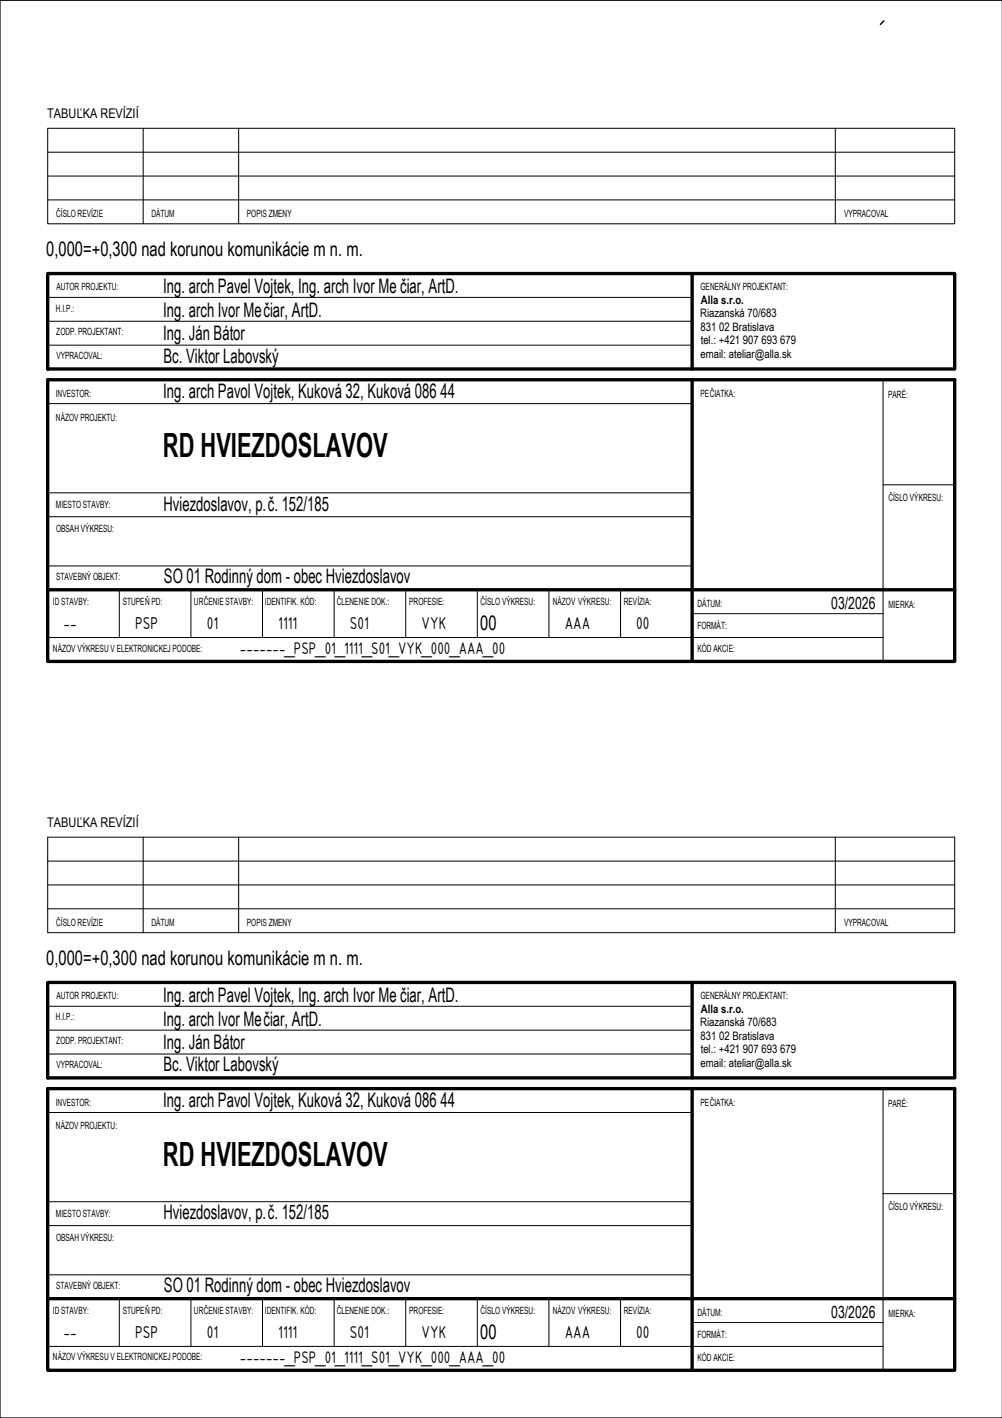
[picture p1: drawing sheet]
<svg xmlns="http://www.w3.org/2000/svg" width="210mm" height="297mm" viewBox="0 0 210 297" stroke-linecap="round" stroke-linejoin="round" font-family="sans-serif">
<defs><g id="words">
<g font-size="7">
<text x="34.1" y="95.8">RD HVIEZDOSLAVOV</text>
<text x="34.1" y="244.3">RD HVIEZDOSLAVOV</text>
</g>
<g font-size="4.2">
<text x="9.7" y="53.7">0,000=+0,300 nad korunou komunikácie m n. m.</text>
<text x="34.2" y="61.3">Ing. arch Pavel Vojtek, Ing. arch Ivor Me čiar, ArtD.</text>
<text x="34.2" y="66.5">Ing. arch Ivor Mečiar, ArtD.</text>
<text x="34.2" y="71.3">Ing. Ján Bátor</text>
<text x="34.3" y="76">Bc. Viktor Labovský</text>
<text x="34.2" y="83.4">Ing. arch Pavol Vojtek, Kuková 32, Kuková 086 44</text>
<text x="34.2" y="107">Hviezdoslavov, p.č. 152/185</text>
<text x="34.3" y="122.1">SO 01 Rodinný dom - obec Hviezdoslavov</text>
<text x="100.6" y="132">00</text>
<text x="9.7" y="202.2">0,000=+0,300 nad korunou komunikácie m n. m.</text>
<text x="34.2" y="209.8">Ing. arch Pavel Vojtek, Ing. arch Ivor Me čiar, ArtD.</text>
<text x="34.2" y="215">Ing. arch Ivor Mečiar, ArtD.</text>
<text x="34.2" y="219.8">Ing. Ján Bátor</text>
<text x="34.3" y="224.4">Bc. Viktor Labovský</text>
<text x="34.2" y="231.9">Ing. arch Pavol Vojtek, Kuková 32, Kuková 086 44</text>
<text x="34.2" y="255.5">Hviezdoslavov, p.č. 152/185</text>
<text x="34.3" y="270.5">SO 01 Rodinný dom - obec Hviezdoslavov</text>
<text x="100.6" y="280.5">00</text>
</g>
<g font-size="3.9">
<text x="13.3" y="131.7">--</text>
<text x="28.3" y="131.7">PSP</text>
<text x="43.3" y="131.7">01</text>
<text x="58.3" y="131.7">1111</text>
<text x="73.3" y="131.7">S01</text>
<text x="88.3" y="131.7">VYK</text>
<text x="118.3" y="131.7">AAA</text>
<text x="133.3" y="131.7">00</text>
<text x="13.3" y="280.2">--</text>
<text x="28.3" y="280.2">PSP</text>
<text x="43.3" y="280.2">01</text>
<text x="58.3" y="280.2">1111</text>
<text x="73.3" y="280.2">S01</text>
<text x="88.3" y="280.2">VYK</text>
<text x="118.3" y="280.2">AAA</text>
<text x="133.3" y="280.2">00</text>
</g>
<g font-size="3.8">
<text x="50.3" y="136.9">-------_PSP_01_1111_S01_VYK_000_AAA_00</text>
<text x="50.3" y="285.4">-------_PSP_01_1111_S01_VYK_000_AAA_00</text>
</g>
<g font-size="3.5">
<text x="174.1" y="127.5">03/2026</text>
<text x="174.1" y="276">03/2026</text>
</g>
<g font-size="2.8">
<text x="9.9" y="24.7">TABUĽKA REVÍZIÍ</text>
<text x="9.9" y="173.2">TABUĽKA REVÍZIÍ</text>
</g>
<g font-size="2.4">
<text x="146.8" y="63.6">Alla s.r.o.</text>
<text x="146.7" y="66.4">Riazanská 70/683</text>
<text x="146.7" y="69.3">831 02 Bratislava</text>
<text x="146.8" y="75">email: ateliar@alla.sk</text>
<text x="146.8" y="72.1">tel.: +421 907 693 679</text>
<text x="146.7" y="214.9">Riazanská 70/683</text>
<text x="146.8" y="212.1">Alla s.r.o.</text>
<text x="146.7" y="217.8">831 02 Bratislava</text>
<text x="146.8" y="220.6">tel.: +421 907 693 679</text>
<text x="146.8" y="223.5">email: ateliar@alla.sk</text>
</g>
<g font-size="2.1">
<text x="11.8" y="45.4">ČÍSLO REVÍZIE</text>
<text x="31.7" y="45.4">DÁTUM</text>
<text x="51.7" y="45.4">POPIS ZMENY</text>
<text x="176.8" y="45.4">VYPRACOVAL</text>
<text x="11.7" y="65.3">H.I.P.:</text>
<text x="11.8" y="60.8">AUTOR PROJEKTU:</text>
<text x="146.7" y="60.8">GENERÁLNY PROJEKTANT:</text>
<text x="11.8" y="70.3">ZODP. PROJEKTANT:</text>
<text x="11.8" y="75.3">VYPRACOVAL:</text>
<text x="11.7" y="83.1">INVESTOR:</text>
<text x="146.7" y="83.2">PEČIATKA:</text>
<text x="186.1" y="83.3">PARÉ:</text>
<text x="11.7" y="88.1">NÁZOV PROJEKTU:</text>
<text x="11.7" y="106.5">MIESTO STAVBY:</text>
<text x="186.1" y="105">ČÍSLO VÝKRESU:</text>
<text x="11.8" y="111.5">OBSAH VÝKRESU:</text>
<text x="11.8" y="121.6">STAVEBNÝ OBJEKT:</text>
<text x="11.1" y="126.7">ID STAVBY:</text>
<text x="25.7" y="126.7">STUPEŇ PD:</text>
<text x="40.6" y="126.7">URČENIE STAVBY:</text>
<text x="55.5" y="126.7">IDENTIFIK. KÓD:</text>
<text x="70.6" y="126.7">ČLENENIE DOK.:</text>
<text x="85.7" y="126.7">PROFESIE:</text>
<text x="100.7" y="126.7">ČÍSLO VÝKRESU:</text>
<text x="115.8" y="126.7">NÁZOV VÝKRESU:</text>
<text x="130.7" y="126.7">REVÍZIA:</text>
<text x="146.1" y="131.7">FORMÁT:</text>
<text x="146.1" y="127.1">DÁTUM:</text>
<text x="186.1" y="127.4">MIERKA:</text>
<text x="11.1" y="136.5">NÁZOV VÝKRESU V ELEKTRONICKEJ PODOBE:</text>
<text x="146.1" y="136.7">KÓD AKCIE:</text>
<text x="11.8" y="193.9">ČÍSLO REVÍZIE</text>
<text x="31.7" y="193.9">DÁTUM</text>
<text x="51.7" y="193.9">POPIS ZMENY</text>
<text x="176.8" y="193.9">VYPRACOVAL</text>
<text x="11.8" y="209.3">AUTOR PROJEKTU:</text>
<text x="146.7" y="209.3">GENERÁLNY PROJEKTANT:</text>
<text x="11.7" y="213.8">H.I.P.:</text>
<text x="11.8" y="218.8">ZODP. PROJEKTANT:</text>
<text x="11.8" y="223.8">VYPRACOVAL:</text>
<text x="11.7" y="231.6">INVESTOR:</text>
<text x="146.7" y="231.7">PEČIATKA:</text>
<text x="186.1" y="231.8">PARÉ:</text>
<text x="11.7" y="236.6">NÁZOV PROJEKTU:</text>
<text x="11.7" y="255">MIESTO STAVBY:</text>
<text x="186.1" y="253.5">ČÍSLO VÝKRESU:</text>
<text x="11.8" y="260">OBSAH VÝKRESU:</text>
<text x="11.1" y="275.2">ID STAVBY:</text>
<text x="11.8" y="270.1">STAVEBNÝ OBJEKT:</text>
<text x="25.7" y="275.2">STUPEŇ PD:</text>
<text x="40.6" y="275.2">URČENIE STAVBY:</text>
<text x="55.5" y="275.2">IDENTIFIK. KÓD:</text>
<text x="70.6" y="275.2">ČLENENIE DOK.:</text>
<text x="85.7" y="275.2">PROFESIE:</text>
<text x="100.7" y="275.2">ČÍSLO VÝKRESU:</text>
<text x="115.8" y="275.2">NÁZOV VÝKRESU:</text>
<text x="130.7" y="275.2">REVÍZIA:</text>
<text x="146.1" y="275.6">DÁTUM:</text>
<text x="186.1" y="275.9">MIERKA:</text>
<text x="146.1" y="280.2">FORMÁT:</text>
<text x="11.1" y="285">NÁZOV VÝKRESU V ELEKTRONICKEJ PODOBE:</text>
<text x="146.1" y="285.2">KÓD AKCIE:</text>
</g>
</g></defs>
<!-- layer: vyk-vratka-ZARIADENIE -->
<path d="M210 .1h-210v296.9h210" fill="none" stroke="#000" stroke-width=".25"/>
<!-- layer: Title Blocks -->
<g fill="none" stroke="#000" stroke-width=".21">
<path d="M10 26.9h190v20h-190zM10 36.9h190M10 31.9h190M30 26.9v20M50 26.9v20M175 26.9v20M10 41.9h190M145 57.3v20M10 72.3h135M10 67.3h135M10 62.3h135M185 79.6v59"/>
<path d="M10 84.5h135M145 99.6v39M10 118.6h135M10 108.2h135M10 103.2h135M185 101.6h15M10 133.5h175M25 123.5v10M40 123.5v10M55 123.5v10M70 123.5v10M85 123.5v10"/>
<path d="M100 123.5v10M115 123.5v10M130 123.5v10M145 123.5h55M145 128.6h40M10 175.4h190v20h-190zM30 175.4v20M50 175.4v20M175 175.4v20M10 190.4h190M10 185.4h190M10 180.4h190"/>
<path d="M10 215.8h135M10 210.8h135M145 205.8v20M10 220.8h135M10 233h135M185 228v59M10 256.7h135M10 251.7h135M145 248v39M185 250h15M10 267h135M25 272v10"/>
<path d="M40 272v10M55 272v10M70 272v10M85 272v10M100 272v10M115 272v10M130 272v10M145 272h55M145 277h40M10 282h175"/>
</g>
<!-- layer: _Wide Lines_ -->
<path d="M10 57.3h190v20h-190zM145 57.3v20M10 79.6h190v59h-190zM145 79.6v43.9h-135M200 123.5h-55v15.1M10 205.8h190v20h-190zM145 205.8v20M10 228h190v59h-190zM145 228v44h-135M200 272h-55v15" fill="none" stroke="#000" stroke-width=".7"/>
<!-- layer: Generic Annotations -->
<path d="M184.4 5.2l.8-.8-.8 .8" fill="none" stroke="#000" stroke-width=".21"/>
<use href="#words"/>
</svg>
